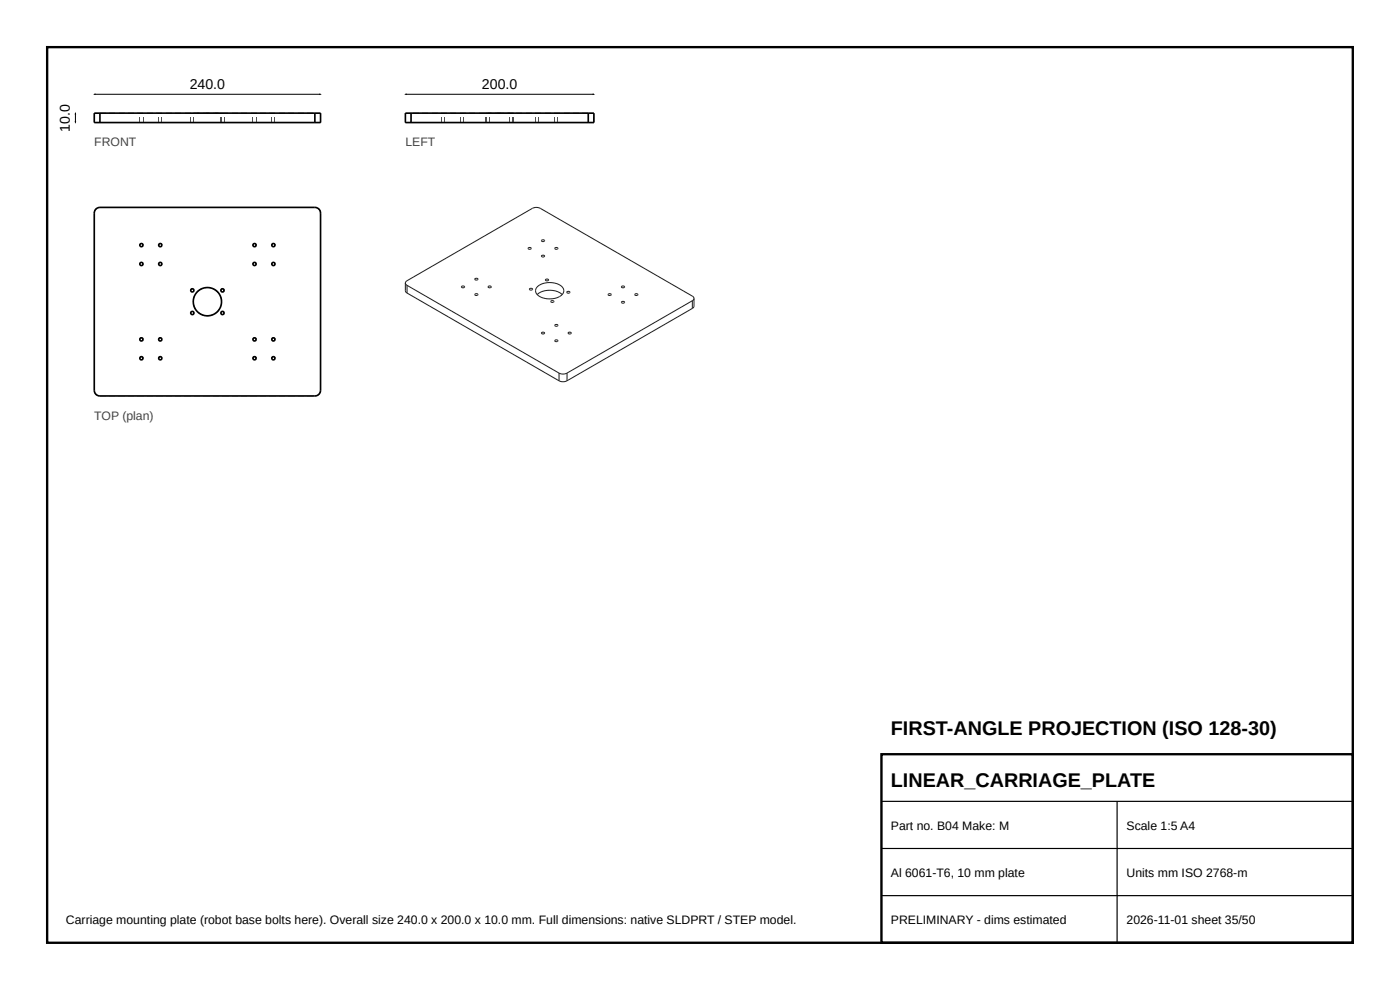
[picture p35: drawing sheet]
<svg xmlns="http://www.w3.org/2000/svg" width="297mm" height="210mm" viewBox="0 0 297 210" stroke-linecap="round" stroke-linejoin="round" font-family="sans-serif">
<defs><g id="words">
<g font-size="4.2">
<text x="189" y="156">FIRST-ANGLE PROJECTION (ISO 128-30)</text>
<text x="189" y="167">LINEAR_CARRIAGE_PLATE</text>
</g>
<g font-size="3">
<text x="40.2" y="18.8">240.0</text>
<text x="102.2" y="18.8">200.0</text>
<text x="14.8" y="27.9" transform="rotate(-90 14.8 27.9)">10.0</text>
</g>
<g font-size="2.6" fill="#444">
<text x="20" y="31">FRONT</text>
<text x="86" y="31">LEFT</text>
<text x="20" y="89">TOP (plan)</text>
</g>
<g font-size="2.6">
<text x="189" y="176">Part no. B04 Make: M</text>
<text x="239" y="176">Scale 1:5 A4</text>
<text x="189" y="186">Al 6061-T6, 10 mm plate</text>
<text x="239" y="186">Units mm ISO 2768-m</text>
<text x="14" y="196">Carriage mounting plate (robot base bolts here). Overall size 240.0 x 200.0 x 10.0 mm. Full dimensions: native SLDPRT / STEP model.</text>
<text x="189" y="196">PRELIMINARY - dims estimated</text>
<text x="239" y="196">2026-11-01 sheet 35/50</text>
</g>
</g></defs>
<path d="M10 10h277v190h-277zM187 160h100v40h-100z" fill="none" stroke="#000" stroke-width=".5"/>
<path d="M187 170h100M187 180h100M237 170v30M187 190h100" fill="none" stroke="#000" stroke-width=".25"/>
<g fill="#555">
<path d="M19.9 24.8h.2v1.2h-.2z"/>
<path d="M20 23.9h1.2v.2h-1.2z"/>
<path d="M66.8 23.9h1.2v.2h-1.2z"/>
<path d="M29.7 23.9h.6v.2h-.6z"/>
<path d="M33.7 23.9h.6v.2h-.6z"/>
<path d="M40.5 23.9h.6v.2h-.6z"/>
<path d="M53.7 23.9h.6v.2h-.6z"/>
<path d="M57.7 23.9h.6v.2h-.6z"/>
<path d="M46.9 23.9h.6v.2h-.6z"/>
<path d="M20 25.9h1.2v.2h-1.2z"/>
<path d="M66.8 25.9h1.2v.2h-1.2z"/>
<path d="M29.7 25.9h.6v.2h-.6z"/>
<path d="M33.7 25.9h.6v.2h-.6z"/>
<path d="M40.5 25.9h.6v.2h-.6z"/>
<path d="M53.7 25.9h.6v.2h-.6z"/>
<path d="M57.7 25.9h.6v.2h-.6z"/>
<path d="M46.9 25.9h.6v.2h-.6z"/>
<path d="M67.9 24.8h.2v1.2h-.2z"/>
<path d="M30.3 24.8h.1v1.2h-.1z"/>
<path d="M34.3 24.8h.1v1.2h-.1z"/>
<path d="M41.1 24.8h.1v1.2h-.1z"/>
<path d="M54.3 24.8h.1v1.2h-.1z"/>
<path d="M58.3 24.8h.1v1.2h-.1z"/>
<path d="M47.5 24.8h.1v1.2h-.1z"/>
<path d="M46.9 24.8h.2v1.2h-.2z"/>
<path d="M29.6 24.8h.2v1.2h-.2z"/>
<path d="M33.6 24.8h.2v1.2h-.2z"/>
<path d="M40.4 24.8h.2v1.2h-.2z"/>
<path d="M53.6 24.8h.2v1.2h-.2z"/>
<path d="M57.6 24.8h.2v1.2h-.2z"/>
<path d="M46.8 24.8h.2v1.2h-.2z"/>
<path d="M40.9 24.8h.2v1.2h-.2z"/>
<path d="M21.2 23.9h1.2v.2h-1.2zM23.2 23.9h1.2v.2h-1.2zM25.2 23.9h1.2v.2h-1.2zM27.2 23.9h1.2v.2h-1.2zM29.2 23.9h1.2v.2h-1.2zM31.2 23.9h1.2v.2h-1.2zM33.2 23.9h1.2v.2h-1.2zM35.2 23.9h1.2v.2h-1.2zM37.2 23.9h1.2v.2h-1.2zM39.2 23.9h1.2v.2h-1.2zM41.2 23.9h1.2v.2h-1.2zM43.2 23.9h1.2v.2h-1.2zM45.2 23.9h1.2v.2h-1.2zM47.2 23.9h1.2v.2h-1.2zM49.2 23.9h1.2v.2h-1.2zM51.2 23.9h1.2v.2h-1.2zM53.2 23.9h1.2v.2h-1.2zM55.2 23.9h1.2v.2h-1.2zM57.2 23.9h1.2v.2h-1.2zM59.2 23.9h1.2v.2h-1.2zM61.2 23.9h1.2v.2h-1.2zM63.2 23.9h1.2v.2h-1.2zM65.2 23.9h1.2v.2h-1.2z"/>
<path d="M45.8 23.9h1.2v.2h-1.2zM43.8 23.9h1.2v.2h-1.2zM41.8 23.9h1.2v.2h-1.2z"/>
<path d="M41 23.9h1.2v.2h-1.2zM43 23.9h1.2v.2h-1.2zM45 23.9h1.2v.2h-1.2z"/>
<path d="M21.2 25.9h1.2v.2h-1.2zM23.2 25.9h1.2v.2h-1.2zM25.2 25.9h1.2v.2h-1.2zM27.2 25.9h1.2v.2h-1.2zM29.2 25.9h1.2v.2h-1.2zM31.2 25.9h1.2v.2h-1.2zM33.2 25.9h1.2v.2h-1.2zM35.2 25.9h1.2v.2h-1.2zM37.2 25.9h1.2v.2h-1.2zM39.2 25.9h1.2v.2h-1.2zM41.2 25.9h1.2v.2h-1.2zM43.2 25.9h1.2v.2h-1.2zM45.2 25.9h1.2v.2h-1.2zM47.2 25.9h1.2v.2h-1.2zM49.2 25.9h1.2v.2h-1.2zM51.2 25.9h1.2v.2h-1.2zM53.2 25.9h1.2v.2h-1.2zM55.2 25.9h1.2v.2h-1.2zM57.2 25.9h1.2v.2h-1.2zM59.2 25.9h1.2v.2h-1.2zM61.2 25.9h1.2v.2h-1.2zM63.2 25.9h1.2v.2h-1.2zM65.2 25.9h1.2v.2h-1.2z"/>
<path d="M45.8 25.9h1.2v.2h-1.2zM43.8 25.9h1.2v.2h-1.2zM41.8 25.9h1.2v.2h-1.2z"/>
<path d="M41 25.9h1.2v.2h-1.2zM43 25.9h1.2v.2h-1.2zM45 25.9h1.2v.2h-1.2z"/>
</g>
<path d="M21.2 24h-1.2v2h1.2M21.2 24h45.6M21.2 26h45.6M21.2 24v2M66.8 24h1.2v2h-1.2M66.8 24v2" fill="none" stroke="#000" stroke-width=".35"/>
<g fill="#555">
<path d="M19.9 82.8h.2v.4l.3 .4 .2 .1-.1 .2-.4-.5z"/>
<path d="M20.3 44.3l.2-.2 .1 .2-.4 .2-.2 .5 .1 .2h-.2z"/>
<path d="M67.9 82.8h.2l-.1 .4-.5 .7-.1-.2 .2-.1 .3-.4z"/>
<path d="M67.5 44.1l.5 .5 .1 .6h-.2v-.4l-.3-.4-.2-.1z"/>
<path d="M19.9 81.6h.2v1.2h-.2zM19.9 79.6h.2v1.2h-.2zM19.9 77.6h.2v1.2h-.2zM19.9 75.6h.2v1.2h-.2zM19.9 73.6h.2v1.2h-.2zM19.9 71.6h.2v1.2h-.2zM19.9 69.6h.2v1.2h-.2zM19.9 67.6h.2v1.2h-.2zM19.9 65.6h.2v1.2h-.2zM19.9 63.6h.2v1.2h-.2zM19.9 61.6h.2v1.2h-.2zM19.9 59.6h.2v1.2h-.2zM19.9 57.6h.2v1.2h-.2zM19.9 55.6h.2v1.2h-.2zM19.9 53.6h.2v1.2h-.2zM19.9 51.6h.2v1.2h-.2zM19.9 49.6h.2v1.2h-.2zM19.9 47.6h.2v1.2h-.2zM19.9 45.6h.2v1.2h-.2z"/>
<path d="M21.2 83.9h1.2v.2h-1.2zM23.2 83.9h1.2v.2h-1.2zM25.2 83.9h1.2v.2h-1.2zM27.2 83.9h1.2v.2h-1.2zM29.2 83.9h1.2v.2h-1.2zM31.2 83.9h1.2v.2h-1.2zM33.2 83.9h1.2v.2h-1.2zM35.2 83.9h1.2v.2h-1.2zM37.2 83.9h1.2v.2h-1.2zM39.2 83.9h1.2v.2h-1.2zM41.2 83.9h1.2v.2h-1.2zM43.2 83.9h1.2v.2h-1.2zM45.2 83.9h1.2v.2h-1.2zM47.2 83.9h1.2v.2h-1.2zM49.2 83.9h1.2v.2h-1.2zM51.2 83.9h1.2v.2h-1.2zM53.2 83.9h1.2v.2h-1.2zM55.2 83.9h1.2v.2h-1.2zM57.2 83.9h1.2v.2h-1.2zM59.2 83.9h1.2v.2h-1.2zM61.2 83.9h1.2v.2h-1.2zM63.2 83.9h1.2v.2h-1.2zM65.2 83.9h1.2v.2h-1.2z"/>
<path d="M21.2 43.9h1.2v.2h-1.2zM23.2 43.9h1.2v.2h-1.2zM25.2 43.9h1.2v.2h-1.2zM27.2 43.9h1.2v.2h-1.2zM29.2 43.9h1.2v.2h-1.2zM31.2 43.9h1.2v.2h-1.2zM33.2 43.9h1.2v.2h-1.2zM35.2 43.9h1.2v.2h-1.2zM37.2 43.9h1.2v.2h-1.2zM39.2 43.9h1.2v.2h-1.2zM41.2 43.9h1.2v.2h-1.2zM43.2 43.9h1.2v.2h-1.2zM45.2 43.9h1.2v.2h-1.2zM47.2 43.9h1.2v.2h-1.2zM49.2 43.9h1.2v.2h-1.2zM51.2 43.9h1.2v.2h-1.2zM53.2 43.9h1.2v.2h-1.2zM55.2 43.9h1.2v.2h-1.2zM57.2 43.9h1.2v.2h-1.2zM59.2 43.9h1.2v.2h-1.2zM61.2 43.9h1.2v.2h-1.2zM63.2 43.9h1.2v.2h-1.2zM65.2 43.9h1.2v.2h-1.2z"/>
<path d="M67.9 81.6h.2v1.2h-.2zM67.9 79.6h.2v1.2h-.2zM67.9 77.6h.2v1.2h-.2zM67.9 75.6h.2v1.2h-.2zM67.9 73.6h.2v1.2h-.2zM67.9 71.6h.2v1.2h-.2zM67.9 69.6h.2v1.2h-.2zM67.9 67.6h.2v1.2h-.2zM67.9 65.6h.2v1.2h-.2zM67.9 63.6h.2v1.2h-.2zM67.9 61.6h.2v1.2h-.2zM67.9 59.6h.2v1.2h-.2zM67.9 57.6h.2v1.2h-.2zM67.9 55.6h.2v1.2h-.2zM67.9 53.6h.2v1.2h-.2zM67.9 51.6h.2v1.2h-.2zM67.9 49.6h.2v1.2h-.2zM67.9 47.6h.2v1.2h-.2zM67.9 45.6h.2v1.2h-.2z"/>
<path d="M29.7 75.7a.43 .43 0 0 1 .5-.1 .43 .43 0 0 1 .2 .4h-.1l-.1-.3h-.3l-.2 .2 .1 .2-.2 .1zM30.3 76h.1v.2z"/>
<path d="M33.7 75.7a.43 .43 0 0 1 .5-.1 .43 .43 0 0 1 .2 .4h-.1l-.1-.3h-.3l-.2 .2 .1 .2-.2 .1zM34.3 76h.1v.2z"/>
<path d="M29.7 71.7a.43 .43 0 0 1 .5-.1 .43 .43 0 0 1 .2 .4h-.1l-.1-.3h-.3l-.2 .2 .1 .2-.2 .1zM30.3 72h.1v.2z"/>
<path d="M33.7 71.7a.43 .43 0 0 1 .5-.1 .43 .43 0 0 1 .2 .4h-.1l-.1-.3h-.3l-.2 .2 .1 .2-.2 .1zM34.3 72h.1v.2z"/>
<path d="M40.5 66.1a.43 .43 0 0 1 .5-.1 .43 .43 0 0 1 .2 .4h-.1l-.1-.3h-.3l-.2 .2 .1 .2-.2 .1zM41.1 66.4h.1v.2z"/>
<path d="M53.7 75.7a.43 .43 0 0 1 .5-.1 .43 .43 0 0 1 .2 .4h-.1l-.1-.3h-.3l-.2 .2 .1 .2-.2 .1zM54.3 76h.1v.2z"/>
<path d="M57.7 75.7a.43 .43 0 0 1 .5-.1 .43 .43 0 0 1 .2 .4h-.1l-.1-.3h-.3l-.2 .2 .1 .2-.2 .1zM58.3 76h.1v.2z"/>
<path d="M53.7 71.7a.43 .43 0 0 1 .5-.1 .43 .43 0 0 1 .2 .4h-.1l-.1-.3h-.3l-.2 .2 .1 .2-.2 .1zM54.3 72h.1v.2z"/>
<path d="M57.7 71.7a.43 .43 0 0 1 .5-.1 .43 .43 0 0 1 .2 .4h-.1l-.1-.3h-.3l-.2 .2 .1 .2-.2 .1zM58.3 72h.1v.2z"/>
<path d="M46.9 66.1a.43 .43 0 0 1 .5-.1 .43 .43 0 0 1 .2 .4h-.1l-.1-.3h-.3l-.2 .2 .1 .2-.2 .1zM47.5 66.4h.1v.2z"/>
<path d="M40.5 61.3a.43 .43 0 0 1 .5-.1 .43 .43 0 0 1 .2 .4h-.1l-.1-.3h-.3l-.2 .2 .1 .2-.2 .1zM41.1 61.6h.1v.2z"/>
<path d="M29.7 55.7a.43 .43 0 0 1 .5-.1 .43 .43 0 0 1 .2 .4h-.1l-.1-.3h-.3l-.2 .2 .1 .2-.2 .1zM30.3 56h.1v.2z"/>
<path d="M33.7 55.7a.43 .43 0 0 1 .5-.1 .43 .43 0 0 1 .2 .4h-.1l-.1-.3h-.3l-.2 .2 .1 .2-.2 .1zM34.3 56h.1v.2z"/>
<path d="M29.7 51.7a.43 .43 0 0 1 .5-.1 .43 .43 0 0 1 .2 .4h-.1l-.1-.3h-.3l-.2 .2 .1 .2-.2 .1zM30.3 52h.1v.2z"/>
<path d="M33.7 51.7a.43 .43 0 0 1 .5-.1 .43 .43 0 0 1 .2 .4h-.1l-.1-.3h-.3l-.2 .2 .1 .2-.2 .1zM34.3 52h.1v.2z"/>
<path d="M46.7 62.9l.1-.1 .1 .3 .2 .9h-.2v-.6zM45.5 61.3l.9 .8-.1 .1-.3-.4-.6-.3zM43.5 61h1.2v.2l-.6-.2-.6 .1zM41.8 61.8l.9-.6 .1 .2-.5 .1-.4 .5zM41.3 62.6l.1 .1-.3 .5v.6h-.2zM41 64.6h.1l.1 .5 .4 .5-.2 .1zM42.1 66.2l.5 .4 .5 .2v.1l-1.1-.5zM43.9 66.9l.5 .1 .6-.3 .1 .2-1 .2h-.2zM46.5 65.5l.1 .1-.1 .2-.7 .7-.1-.1 .6-.4zM46.9 64h.2l-.1 .9-.2-.1 .2-.5z"/>
<path d="M46.9 61.3a.43 .43 0 0 1 .5-.1 .43 .43 0 0 1 .2 .4h-.1l-.1-.3h-.3l-.2 .2 .1 .2-.2 .1zM47.5 61.6h.1v.2z"/>
<path d="M53.7 55.7a.43 .43 0 0 1 .5-.1 .43 .43 0 0 1 .2 .4h-.1l-.1-.3h-.3l-.2 .2 .1 .2-.2 .1zM54.3 56h.1v.2z"/>
<path d="M57.7 55.7a.43 .43 0 0 1 .5-.1 .43 .43 0 0 1 .2 .4h-.1l-.1-.3h-.3l-.2 .2 .1 .2-.2 .1zM58.3 56h.1v.2z"/>
<path d="M53.7 51.7a.43 .43 0 0 1 .5-.1 .43 .43 0 0 1 .2 .4h-.1l-.1-.3h-.3l-.2 .2 .1 .2-.2 .1zM54.3 52h.1v.2z"/>
<path d="M57.7 51.7a.43 .43 0 0 1 .5-.1 .43 .43 0 0 1 .2 .4h-.1l-.1-.3h-.3l-.2 .2 .1 .2-.2 .1zM58.3 52h.1v.2z"/>
</g>
<g fill="none" stroke="#000" stroke-width=".35">
<path d="M20.4 44.4l.8-.4h45.6a1.2 1.2 0 0 1 1.2 1.2v37.6a1.2 1.2 0 0 1-1.2 1.2h-45.6a1.2 1.2 0 0 1-1.2-1.2v-37.6z"/>
<circle cx="30" cy="52" r=".34"/>
<circle cx="30" cy="56" r=".34"/>
<circle cx="34" cy="56" r=".34"/>
<circle cx="34" cy="52" r=".34"/>
<circle cx="54" cy="52" r=".34"/>
<circle cx="54" cy="56" r=".34"/>
<circle cx="58" cy="52" r=".34"/>
<circle cx="58" cy="56" r=".34"/>
<circle cx="30" cy="76" r=".34"/>
<circle cx="30" cy="72" r=".34"/>
<circle cx="34" cy="76" r=".34"/>
<circle cx="34" cy="72" r=".34"/>
<circle cx="40.8" cy="61.6" r=".34"/>
<circle cx="40.8" cy="66.4" r=".34"/>
<circle cx="44" cy="64" r="3"/>
<circle cx="47.2" cy="61.6" r=".34"/>
<circle cx="47.2" cy="66.4" r=".34"/>
<circle cx="54" cy="72" r=".34"/>
<circle cx="54" cy="76" r=".34"/>
<circle cx="58" cy="72" r=".34"/>
<circle cx="58" cy="76" r=".34"/>
</g>
<g fill="#555">
<path d="M124.8 23.9h1.2v.2h-1.2z"/>
<path d="M86 23.9h1.2v.2h-1.2z"/>
<path d="M117.7 23.9h.3v.2h-.3z"/>
<path d="M117.7 23.9h.6v.2h-.6z"/>
<path d="M118 23.9h.3v.2h-.3z"/>
<path d="M113.7 23.9h.3v.2h-.3z"/>
<path d="M113.7 23.9h.6v.2h-.6z"/>
<path d="M114 23.9h.3v.2h-.3z"/>
<path d="M108.1 23.9h.3v.2h-.3z"/>
<path d="M108.1 23.9h.6v.2h-.6z"/>
<path d="M108.4 23.9h.3v.2h-.3z"/>
<path d="M103.3 23.9h.3v.2h-.3z"/>
<path d="M103.3 23.9h.6v.2h-.6z"/>
<path d="M103.6 23.9h.3v.2h-.3z"/>
<path d="M97.7 23.9h.3v.2h-.3z"/>
<path d="M97.7 23.9h.6v.2h-.6z"/>
<path d="M98 23.9h.3v.2h-.3z"/>
<path d="M93.7 23.9h.3v.2h-.3z"/>
<path d="M93.7 23.9h.6v.2h-.6z"/>
<path d="M94 23.9h.3v.2h-.3z"/>
<path d="M124.8 25.9h1.2v.2h-1.2z"/>
<path d="M86 25.9h1.2v.2h-1.2z"/>
<path d="M117.7 25.9h.3v.2h-.3z"/>
<path d="M117.7 25.9h.6v.2h-.6z"/>
<path d="M118 25.9h.3v.2h-.3z"/>
<path d="M113.7 25.9h.3v.2h-.3z"/>
<path d="M113.7 25.9h.6v.2h-.6z"/>
<path d="M114 25.9h.3v.2h-.3z"/>
<path d="M108.1 25.9h.3v.2h-.3z"/>
<path d="M108.1 25.9h.6v.2h-.6z"/>
<path d="M108.4 25.9h.3v.2h-.3z"/>
<path d="M103.3 25.9h.3v.2h-.3z"/>
<path d="M103.3 25.9h.6v.2h-.6z"/>
<path d="M103.6 25.9h.3v.2h-.3z"/>
<path d="M97.7 25.9h.3v.2h-.3z"/>
<path d="M97.7 25.9h.6v.2h-.6z"/>
<path d="M98 25.9h.3v.2h-.3z"/>
<path d="M93.7 25.9h.3v.2h-.3z"/>
<path d="M93.7 25.9h.6v.2h-.6z"/>
<path d="M94 25.9h.3v.2h-.3z"/>
<path d="M125.9 24.8h.2v1.2h-.2z"/>
<path d="M85.9 24.8h.2v1.2h-.2z"/>
<path d="M118.2 24.8h.2v1.2h-.2z"/>
<path d="M117.6 24.8h.1v1.2h-.1z"/>
<path d="M114.3 24.8h.1v1.2h-.1z"/>
<path d="M113.6 24.8h.2v1.2h-.2z"/>
<path d="M108.7 24.8h.1v1.2h-.1z"/>
<path d="M108 24.8h.2v1.2h-.2z"/>
<path d="M103.9 24.8h.1v1.2h-.1z"/>
<path d="M103.2 24.8h.2v1.2h-.2z"/>
<path d="M98.3 24.8h.1v1.2h-.1z"/>
<path d="M97.6 24.8h.2v1.2h-.2z"/>
<path d="M94.3 24.8h.1v1.2h-.1z"/>
<path d="M93.6 24.8h.2v1.2h-.2z"/>
<path d="M108.9 24.8h.2v1.2h-.2z"/>
<path d="M102.9 24.8h.2v1.2h-.2z"/>
<path d="M123.6 23.9h1.2v.2h-1.2zM121.6 23.9h1.2v.2h-1.2zM119.6 23.9h1.2v.2h-1.2zM117.6 23.9h1.2v.2h-1.2zM115.6 23.9h1.2v.2h-1.2zM113.6 23.9h1.2v.2h-1.2zM111.6 23.9h1.2v.2h-1.2zM109.6 23.9h1.2v.2h-1.2zM107.6 23.9h1.2v.2h-1.2zM105.6 23.9h1.2v.2h-1.2zM103.6 23.9h1.2v.2h-1.2zM101.6 23.9h1.2v.2h-1.2zM99.6 23.9h1.2v.2h-1.2zM97.6 23.9h1.2v.2h-1.2zM95.6 23.9h1.2v.2h-1.2zM93.6 23.9h1.2v.2h-1.2zM91.6 23.9h1.2v.2h-1.2zM89.6 23.9h1.2v.2h-1.2zM87.6 23.9h1.2v.2h-1.2z"/>
<path d="M104.8 23.9h1.2v.2h-1.2zM103 23.9h1v.2h-1z"/>
<path d="M103 23.9h1.2v.2h-1.2zM105 23.9h1.2v.2h-1.2zM107 23.9h1.2v.2h-1.2z"/>
<path d="M107.8 23.9h1.2v.2h-1.2zM106 23.9h1v.2h-1z"/>
<path d="M123.6 25.9h1.2v.2h-1.2zM121.6 25.9h1.2v.2h-1.2zM119.6 25.9h1.2v.2h-1.2zM117.6 25.9h1.2v.2h-1.2zM115.6 25.9h1.2v.2h-1.2zM113.6 25.9h1.2v.2h-1.2zM111.6 25.9h1.2v.2h-1.2zM109.6 25.9h1.2v.2h-1.2zM107.6 25.9h1.2v.2h-1.2zM105.6 25.9h1.2v.2h-1.2zM103.6 25.9h1.2v.2h-1.2zM101.6 25.9h1.2v.2h-1.2zM99.6 25.9h1.2v.2h-1.2zM97.6 25.9h1.2v.2h-1.2zM95.6 25.9h1.2v.2h-1.2zM93.6 25.9h1.2v.2h-1.2zM91.6 25.9h1.2v.2h-1.2zM89.6 25.9h1.2v.2h-1.2zM87.6 25.9h1.2v.2h-1.2z"/>
<path d="M104.8 25.9h1.2v.2h-1.2zM103 25.9h1v.2h-1z"/>
<path d="M103 25.9h1.2v.2h-1.2zM105 25.9h1.2v.2h-1.2zM107 25.9h1.2v.2h-1.2z"/>
<path d="M107.8 25.9h1.2v.2h-1.2zM106 25.9h1v.2h-1z"/>
</g>
<path d="M87.2 24h-1.2v2h1.2M87.2 24h37.6M87.2 26h37.6M87.2 24v2M124.8 24h1.2v2h-1.2M124.8 24v2" fill="none" stroke="#000" stroke-width=".35"/>
<g fill="none" stroke="#222" stroke-width=".22">
<path d="M100.8 59.1h.5a.28 .28 0 0 1-.2 .3 .28 .28 0 0 1-.3-.3zM112.1 52.6h.6a.28 .28 0 0 1-.3 .3 .28 .28 0 0 1-.3-.3zM114.9 54.2h.6a.28 .28 0 0 1-.3 .3 .28 .28 0 0 1-.3-.3zM114.9 51h.6a.28 .28 0 0 1-.3 .3 .28 .28 0 0 1-.3-.3zM115.8 59.3h.5a.28 .28 0 0 1-.3 .3 .28 .28 0 0 1-.2-.3zM117.7 52.6h.6a.28 .28 0 0 1-.3 .3 .28 .28 0 0 1-.3-.3zM86 60l.4-.4 26.5-15.4a1.87 1.87 0 0 1 1.7 0l32.3 18.6 .3 .5M86 60l.4 .5M86 60v1.7l.4 .5M86.4 60.5l32.2 18.6M86.4 62.2l32.2 18.6M86.4 60.5v1.7"/>
<path d="M97.9 60.7h.6a.28 .28 0 0 1-.3 .4 .28 .28 0 0 1-.3-.4zM100.8 62.4h.5a.28 .28 0 0 1-.2 .3 .28 .28 0 0 1-.3-.3zM103.6 60.7h.6a.28 .28 0 0 1-.3 .4 .28 .28 0 0 1-.3-.4zM112.4 61.2h.5a.28 .28 0 0 1-.2 .3 .28 .28 0 0 1-.3-.3zM114 60.9a4.1 4.1 0 0 1 5.5 .3 1.69 1.69 0 0 1-1.7 2.1 3.7 3.7 0 0 1-4.1-1.2 1.1 1.1 0 0 1 .3-1.2zM114 62.5a4.3 4.3 0 0 1 5.3 0M114.9 70.5h.6a.28 .28 0 0 1-.3 .4 .28 .28 0 0 1-.3-.4zM116.9 63.9h.6a.28 .28 0 0 1-.3 .3 .28 .28 0 0 1-.3-.3zM117.7 72.2h.6a.28 .28 0 0 1-.3 .3 .28 .28 0 0 1-.3-.3zM117.7 68.9h.6a.28 .28 0 0 1-.3 .3 .28 .28 0 0 1-.3-.3zM118.6 79.1a1.87 1.87 0 0 0 1.7 0M118.6 79.1v1.7"/>
<path d="M120.3 61.9h.6a.28 .28 0 0 1-.3 .3 .28 .28 0 0 1-.3-.3zM120.3 79.1v1.7M120.6 70.5h.5a.28 .28 0 0 1-.2 .4 .28 .28 0 0 1-.3-.4zM129.1 62.4h.5a.28 .28 0 0 1-.3 .3 .28 .28 0 0 1-.2-.3zM131.9 64h.6a.28 .28 0 0 1-.3 .3 .28 .28 0 0 1-.3-.3zM131.9 60.7h.6a.28 .28 0 0 1-.3 .4 .28 .28 0 0 1-.3-.4zM134.7 62.4h.6a.28 .28 0 0 1-.3 .3 .28 .28 0 0 1-.3-.3zM146.9 63.8l-26.6 15.3M146.9 65.4l-26.6 15.4M146.9 63.8v1.6M147.2 63.3l-.3 .5M147.2 63.3v1.7l-.3 .4"/>
<path d="M118.6 80.8a1.87 1.87 0 0 0 1.7 0"/>
</g>
<path d="M20 20h48M86 20h40M16 24v2" fill="none" stroke="#000" stroke-width=".21"/>
<path d="M67.7 19.8l.6 .2-.6 .2zM125.7 19.8l.6 .2-.6 .2zM16 23.7l.2 .6h-.4zM15.8 25.7h.4l-.2 .6zM19.7 20l.6-.2v.4zM85.7 20l.6-.2v.4z" fill="#000"/>
<use href="#words"/>
</svg>
